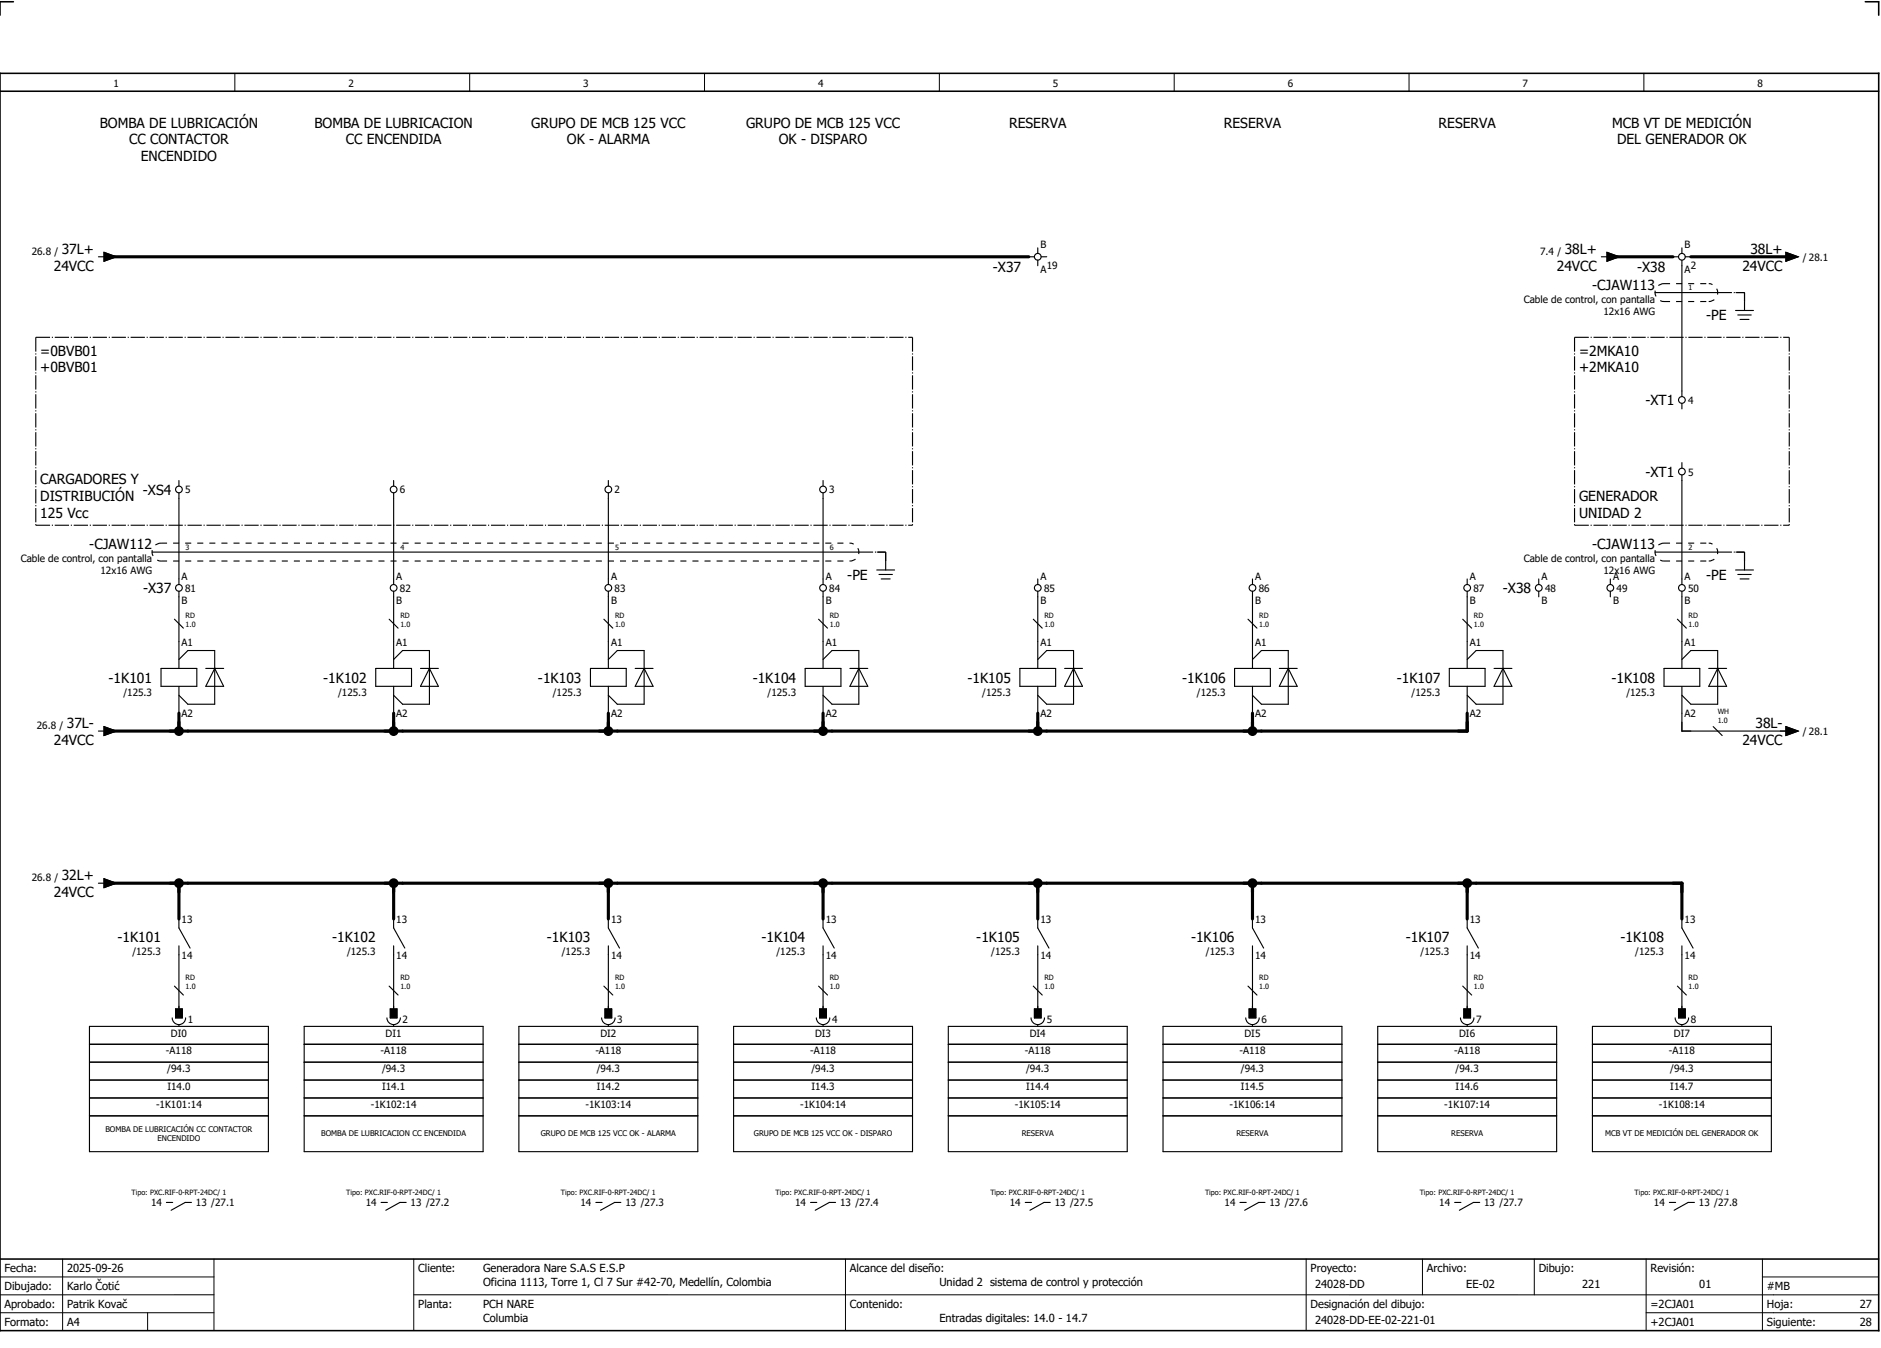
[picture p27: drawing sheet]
<svg xmlns="http://www.w3.org/2000/svg" width="421mm" height="301mm" viewBox="0 0 421 301" stroke-linecap="round" stroke-linejoin="round" font-family="sans-serif">
<defs><g id="words">
<g font-size="3.1">
<text x="22.3" y="28.5">BOMBA DE LUBRICACIÓN</text>
<text x="70.3" y="28.5">BOMBA DE LUBRICACION</text>
<text x="118.8" y="28.5">GRUPO DE MCB 125 VCC</text>
<text x="166.8" y="28.5">GRUPO DE MCB 125 VCC</text>
<text x="225.6" y="28.5">RESERVA</text>
<text x="273.6" y="28.5">RESERVA</text>
<text x="321.6" y="28.5">RESERVA</text>
<text x="360.4" y="28.5">MCB VT DE MEDICIÓN</text>
<text x="28.8" y="32.3">CC CONTACTOR</text>
<text x="77.3" y="32.3">CC ENCENDIDA</text>
<text x="126.7" y="32.3">OK - ALARMA</text>
<text x="174.1" y="32.3">OK - DISPARO</text>
<text x="361.5" y="32.3">DEL GENERADOR OK</text>
<text x="31.5" y="36">ENCENDIDO</text>
<text x="13.8" y="56.8">37L+</text>
<text x="349.8" y="56.8">38L+</text>
<text x="391.3" y="56.8">38L+</text>
<text x="12" y="60.5">24VCC</text>
<text x="222" y="60.7">-X37</text>
<text x="348" y="60.5">24VCC</text>
<text x="356" y="64.8">-CJAW113</text>
<text x="366" y="60.7">-X38</text>
<text x="389.5" y="60.5">24VCC</text>
<text x="381.4" y="71.6">-PE</text>
<text x="9" y="79.5">=0BVB01</text>
<text x="9" y="83.3">+0BVB01</text>
<text x="353" y="79.5">=2MKA10</text>
<text x="353" y="83.3">+2MKA10</text>
<text x="367.9" y="90.6">-XT1</text>
<text x="367.9" y="106.6">-XT1</text>
<text x="9" y="108.3">CARGADORES Y</text>
<text x="9" y="112">DISTRIBUCIÓN</text>
<text x="32" y="110.6">-XS4</text>
<text x="353" y="112">GENERADOR</text>
<text x="9" y="115.8">125 Vcc</text>
<text x="353" y="115.8">UNIDAD 2</text>
<text x="20" y="122.8">-CJAW112</text>
<text x="356" y="122.8">-CJAW113</text>
<text x="189.4" y="129.6">-PE</text>
<text x="381.4" y="129.6">-PE</text>
<text x="32" y="132.6">-X37</text>
<text x="336" y="132.6">-X38</text>
<text x="24.3" y="152.6">-1K101</text>
<text x="72.3" y="152.6">-1K102</text>
<text x="120.3" y="152.6">-1K103</text>
<text x="168.3" y="152.6">-1K104</text>
<text x="216.3" y="152.6">-1K105</text>
<text x="264.3" y="152.6">-1K106</text>
<text x="312.3" y="152.6">-1K107</text>
<text x="360.3" y="152.6">-1K108</text>
<text x="12" y="166.5">24VCC</text>
<text x="14.9" y="162.8">37L-</text>
<text x="389.5" y="166.5">24VCC</text>
<text x="392.4" y="162.8">38L-</text>
<text x="13.8" y="196.8">32L+</text>
<text x="12" y="200.5">24VCC</text>
<text x="26.3" y="210.6">-1K101</text>
<text x="74.3" y="210.6">-1K102</text>
<text x="122.3" y="210.6">-1K103</text>
<text x="170.3" y="210.6">-1K104</text>
<text x="218.3" y="210.6">-1K105</text>
<text x="266.3" y="210.6">-1K106</text>
<text x="314.3" y="210.6">-1K107</text>
<text x="362.3" y="210.6">-1K108</text>
</g>
<g font-size="2.5">
<text x="1" y="284.4">Fecha:</text>
<text x="15" y="284.4">2025-09-26</text>
<text x="93.5" y="284.4">Cliente:</text>
<text x="108" y="284.4">Generadora Nare S.A.S E.S.P</text>
<text x="108" y="287.4">Oficina 1113, Torre 1, Cl 7 Sur #42-70, Medellín, Colombia</text>
<text x="190" y="284.4">Alcance del diseño:</text>
<text x="210" y="287.4">Unidad 2 sistema de control y protección</text>
<text x="293" y="284.4">Proyecto:</text>
<text x="294" y="287.9">24028-DD</text>
<text x="319" y="284.4">Archivo:</text>
<text x="327.8" y="287.9">EE-02</text>
<text x="344" y="284.4">Dibujo:</text>
<text x="353.7" y="287.9">221</text>
<text x="369" y="284.4">Revisión:</text>
<text x="379.9" y="287.9">01</text>
<text x="1" y="288.4">Dibujado:</text>
<text x="1" y="292.4">Aprobado:</text>
<text x="15" y="288.4">Karlo Čotić</text>
<text x="15" y="292.4">Patrik Kovač</text>
<text x="93.5" y="292.4">Planta:</text>
<text x="108" y="292.4">PCH NARE</text>
<text x="190" y="292.4">Contenido:</text>
<text x="293" y="292.4">Designación del dibujo:</text>
<text x="369" y="292.4">=2CJA01</text>
<text x="395" y="292.4">Hoja:</text>
<text x="395" y="288.4">#MB</text>
<text x="415.8" y="292.4">27</text>
<text x="1" y="296.4">Formato:</text>
<text x="15" y="296.4">A4</text>
<text x="108" y="295.4">Columbia</text>
<text x="210" y="295.4">Entradas digitales: 14.0 - 14.7</text>
<text x="294" y="295.9">24028-DD-EE-02-221-01</text>
<text x="369" y="296.4">+2CJA01</text>
<text x="395" y="296.4">Siguiente:</text>
<text x="415.8" y="296.4">28</text>
</g>
<g font-size="2.2">
<text x="25.4" y="19.4">1</text>
<text x="77.9" y="19.4">2</text>
<text x="130.4" y="19.4">3</text>
<text x="182.9" y="19.4">4</text>
<text x="235.4" y="19.4">5</text>
<text x="287.9" y="19.4">6</text>
<text x="340.4" y="19.4">7</text>
<text x="392.9" y="19.4">8</text>
<text x="7.1" y="56.9">26.8 /</text>
<text x="232.6" y="55.5">B</text>
<text x="344.3" y="56.9">7.4 /</text>
<text x="376.6" y="55.5">B</text>
<text x="403" y="58.3">/ 28.1</text>
<text x="232.6" y="61">A</text>
<text x="234" y="60">19</text>
<text x="376.6" y="61">A</text>
<text x="378" y="60">2</text>
<text x="340.6" y="67.6">Cable de control, con pantalla</text>
<text x="358.5" y="70.3">12x16 AWG</text>
<text x="377.4" y="90.3">4</text>
<text x="377.4" y="106.3">5</text>
<text x="41.4" y="110.3">5</text>
<text x="89.4" y="110.3">6</text>
<text x="137.4" y="110.3">2</text>
<text x="185.4" y="110.3">3</text>
<text x="4.6" y="125.6">Cable de control, con pantalla</text>
<text x="340.6" y="125.6">Cable de control, con pantalla</text>
<text x="22.5" y="128.3">12x16 AWG</text>
<text x="40.6" y="129.5">A</text>
<text x="88.6" y="129.5">A</text>
<text x="136.6" y="129.5">A</text>
<text x="184.6" y="129.5">A</text>
<text x="232.6" y="129.5">A</text>
<text x="280.6" y="129.5">A</text>
<text x="328.6" y="129.5">A</text>
<text x="344.6" y="129.5">A</text>
<text x="358.5" y="128.3">12x16 AWG</text>
<text x="360.6" y="129.5">A</text>
<text x="376.6" y="129.5">A</text>
<text x="40.6" y="135">B</text>
<text x="41.4" y="132.3">81</text>
<text x="88.6" y="135">B</text>
<text x="89.4" y="132.3">82</text>
<text x="136.6" y="135">B</text>
<text x="137.4" y="132.3">83</text>
<text x="184.6" y="135">B</text>
<text x="185.4" y="132.3">84</text>
<text x="232.6" y="135">B</text>
<text x="233.4" y="132.3">85</text>
<text x="280.6" y="135">B</text>
<text x="281.4" y="132.3">86</text>
<text x="328.6" y="135">B</text>
<text x="329.4" y="132.3">87</text>
<text x="344.6" y="135">B</text>
<text x="345.4" y="132.3">48</text>
<text x="360.6" y="135">B</text>
<text x="361.4" y="132.3">49</text>
<text x="376.6" y="135">B</text>
<text x="377.4" y="132.3">50</text>
<text x="40.6" y="144.3">A1</text>
<text x="88.6" y="144.3">A1</text>
<text x="136.6" y="144.3">A1</text>
<text x="184.6" y="144.3">A1</text>
<text x="232.6" y="144.3">A1</text>
<text x="280.6" y="144.3">A1</text>
<text x="328.6" y="144.3">A1</text>
<text x="376.6" y="144.3">A1</text>
<text x="27.6" y="155.5">/125.3</text>
<text x="75.6" y="155.5">/125.3</text>
<text x="123.6" y="155.5">/125.3</text>
<text x="171.6" y="155.5">/125.3</text>
<text x="219.6" y="155.5">/125.3</text>
<text x="267.6" y="155.5">/125.3</text>
<text x="315.6" y="155.5">/125.3</text>
<text x="363.6" y="155.5">/125.3</text>
<text x="40.6" y="160.2">A2</text>
<text x="88.6" y="160.2">A2</text>
<text x="136.6" y="160.2">A2</text>
<text x="184.6" y="160.2">A2</text>
<text x="232.6" y="160.2">A2</text>
<text x="280.6" y="160.2">A2</text>
<text x="328.6" y="160.2">A2</text>
<text x="376.6" y="160.2">A2</text>
<text x="8.2" y="162.9">26.8 /</text>
<text x="403" y="164.3">/ 28.1</text>
<text x="7.1" y="196.9">26.8 /</text>
<text x="40.6" y="206.3">13</text>
<text x="88.6" y="206.3">13</text>
<text x="136.6" y="206.3">13</text>
<text x="184.6" y="206.3">13</text>
<text x="232.6" y="206.3">13</text>
<text x="280.6" y="206.3">13</text>
<text x="328.6" y="206.3">13</text>
<text x="376.6" y="206.3">13</text>
<text x="29.6" y="213.5">/125.3</text>
<text x="40.6" y="214.2">14</text>
<text x="77.6" y="213.5">/125.3</text>
<text x="88.6" y="214.2">14</text>
<text x="125.6" y="213.5">/125.3</text>
<text x="136.6" y="214.2">14</text>
<text x="173.6" y="213.5">/125.3</text>
<text x="184.6" y="214.2">14</text>
<text x="221.6" y="213.5">/125.3</text>
<text x="232.6" y="214.2">14</text>
<text x="269.6" y="213.5">/125.3</text>
<text x="280.6" y="214.2">14</text>
<text x="317.6" y="213.5">/125.3</text>
<text x="328.6" y="214.2">14</text>
<text x="365.6" y="213.5">/125.3</text>
<text x="376.6" y="214.2">14</text>
<text x="38.2" y="231.8">DI0</text>
<text x="42" y="228.7">1</text>
<text x="86.2" y="231.8">DI1</text>
<text x="90" y="228.7">2</text>
<text x="134.2" y="231.8">DI2</text>
<text x="138" y="228.7">3</text>
<text x="182.2" y="231.8">DI3</text>
<text x="186" y="228.7">4</text>
<text x="230.2" y="231.8">DI4</text>
<text x="234" y="228.7">5</text>
<text x="278.2" y="231.8">DI5</text>
<text x="282" y="228.7">6</text>
<text x="326.2" y="231.8">DI6</text>
<text x="330" y="228.7">7</text>
<text x="374.2" y="231.8">DI7</text>
<text x="378" y="228.7">8</text>
<text x="37.1" y="235.6">-A118</text>
<text x="37.4" y="239.6">/94.3</text>
<text x="85.1" y="235.6">-A118</text>
<text x="85.4" y="239.6">/94.3</text>
<text x="133.1" y="235.6">-A118</text>
<text x="133.4" y="239.6">/94.3</text>
<text x="181.1" y="235.6">-A118</text>
<text x="181.4" y="239.6">/94.3</text>
<text x="229.1" y="235.6">-A118</text>
<text x="229.4" y="239.6">/94.3</text>
<text x="277.1" y="235.6">-A118</text>
<text x="277.4" y="239.6">/94.3</text>
<text x="325.1" y="235.6">-A118</text>
<text x="325.4" y="239.6">/94.3</text>
<text x="373.1" y="235.6">-A118</text>
<text x="373.4" y="239.6">/94.3</text>
<text x="37.4" y="243.6">I14.0</text>
<text x="85.4" y="243.6">I14.1</text>
<text x="133.4" y="243.6">I14.2</text>
<text x="181.4" y="243.6">I14.3</text>
<text x="229.4" y="243.6">I14.4</text>
<text x="277.4" y="243.6">I14.5</text>
<text x="325.4" y="243.6">I14.6</text>
<text x="373.4" y="243.6">I14.7</text>
<text x="34.9" y="247.6">-1K101:14</text>
<text x="82.9" y="247.6">-1K102:14</text>
<text x="130.9" y="247.6">-1K103:14</text>
<text x="178.9" y="247.6">-1K104:14</text>
<text x="226.9" y="247.6">-1K105:14</text>
<text x="274.9" y="247.6">-1K106:14</text>
<text x="322.9" y="247.6">-1K107:14</text>
<text x="370.9" y="247.6">-1K108:14</text>
<text x="33.8" y="269.6">14</text>
<text x="43.8" y="269.6">13 /27.1</text>
<text x="81.8" y="269.6">14</text>
<text x="91.8" y="269.6">13 /27.2</text>
<text x="129.8" y="269.6">14</text>
<text x="139.8" y="269.6">13 /27.3</text>
<text x="177.8" y="269.6">14</text>
<text x="187.8" y="269.6">13 /27.4</text>
<text x="225.8" y="269.6">14</text>
<text x="235.8" y="269.6">13 /27.5</text>
<text x="273.8" y="269.6">14</text>
<text x="283.8" y="269.6">13 /27.6</text>
<text x="321.8" y="269.6">14</text>
<text x="331.8" y="269.6">13 /27.7</text>
<text x="369.8" y="269.6">14</text>
<text x="379.8" y="269.6">13 /27.8</text>
</g>
<g font-size="1.7">
<text x="23.6" y="252.9">BOMBA DE LUBRICACIÓN CC CONTACTOR</text>
<text x="35.2" y="255">ENCENDIDO</text>
<text x="71.8" y="254">BOMBA DE LUBRICACION CC ENCENDIDA</text>
<text x="120.9" y="254">GRUPO DE MCB 125 VCC OK - ALARMA</text>
<text x="168.5" y="254">GRUPO DE MCB 125 VCC OK - DISPARO</text>
<text x="228.4" y="254">RESERVA</text>
<text x="276.4" y="254">RESERVA</text>
<text x="324.4" y="254">RESERVA</text>
<text x="358.9" y="254">MCB VT DE MEDICIÓN DEL GENERADOR OK</text>
</g>
<g font-size="1.6">
<text x="377.5" y="64.9">1</text>
<text x="41.5" y="122.9">3</text>
<text x="89.5" y="122.9">4</text>
<text x="137.5" y="122.9">5</text>
<text x="185.5" y="122.9">6</text>
<text x="377.5" y="122.9">2</text>
<text x="41.5" y="140">1.0</text>
<text x="41.5" y="138.1">RD</text>
<text x="89.5" y="140">1.0</text>
<text x="89.5" y="138.1">RD</text>
<text x="137.5" y="140">1.0</text>
<text x="137.5" y="138.1">RD</text>
<text x="185.5" y="140">1.0</text>
<text x="185.5" y="138.1">RD</text>
<text x="233.5" y="140">1.0</text>
<text x="233.5" y="138.1">RD</text>
<text x="281.5" y="140">1.0</text>
<text x="281.5" y="138.1">RD</text>
<text x="329.5" y="140">1.0</text>
<text x="329.5" y="138.1">RD</text>
<text x="377.5" y="140">1.0</text>
<text x="377.5" y="138.1">RD</text>
<text x="384" y="161.6">1.0</text>
<text x="384" y="159.6">WH</text>
<text x="41.5" y="221.1">1.0</text>
<text x="41.5" y="219.1">RD</text>
<text x="89.5" y="221.1">1.0</text>
<text x="89.5" y="219.1">RD</text>
<text x="137.5" y="221.1">1.0</text>
<text x="137.5" y="219.1">RD</text>
<text x="185.5" y="221.1">1.0</text>
<text x="185.5" y="219.1">RD</text>
<text x="233.5" y="221.1">1.0</text>
<text x="233.5" y="219.1">RD</text>
<text x="281.5" y="221.1">1.0</text>
<text x="281.5" y="219.1">RD</text>
<text x="329.5" y="221.1">1.0</text>
<text x="329.5" y="219.1">RD</text>
<text x="377.5" y="221.1">1.0</text>
<text x="377.5" y="219.1">RD</text>
<text x="29.4" y="267.1">Tipo: PXC.RIF-0-RPT-24DC/ 1</text>
<text x="77.4" y="267.1">Tipo: PXC.RIF-0-RPT-24DC/ 1</text>
<text x="125.4" y="267.1">Tipo: PXC.RIF-0-RPT-24DC/ 1</text>
<text x="173.4" y="267.1">Tipo: PXC.RIF-0-RPT-24DC/ 1</text>
<text x="221.4" y="267.1">Tipo: PXC.RIF-0-RPT-24DC/ 1</text>
<text x="269.4" y="267.1">Tipo: PXC.RIF-0-RPT-24DC/ 1</text>
<text x="317.4" y="267.1">Tipo: PXC.RIF-0-RPT-24DC/ 1</text>
<text x="365.4" y="267.1">Tipo: PXC.RIF-0-RPT-24DC/ 1</text>
</g>
</g></defs>
<path d="M0 16.4h420v281h-420zM3 .4h-3v3M417 .4h3v3M0 20.4h420M0 281.4h420" fill="none" stroke="#000" stroke-width=".35"/>
<g fill="none" stroke="#000" stroke-width=".22">
<path d="M52.5 16.4v4M105 16.4v4M157.5 16.4v4M210 16.4v4M262.5 16.4v4M315 16.4v4M367.5 16.4v4M0 285.4h47.8M0 293.4h47.8M14 281.4v16M33 293.4v4M47.8 281.4v16"/>
<path d="M47.8 289.4h-47.8M92.5 281.4v16M92.5 289.4h327.5M189 281.4v16M292 281.4v15.8M318 281.4v8M343 281.4v8M368 281.4v15.8M368 293.4h52M394 285.4h26M394 281.4v15.8"/>
</g>
<g fill="none" stroke="#000" stroke-width=".7">
<path d="M24 57.4h206M360 57.4h14M378 57.4h22M40 159.4v4M88 159.4v4M136 159.4v4M184 159.4v4M232 159.4v4M280 159.4v4M328 159.4v4h-304M24 197.4h352v8M40 197.4v8"/>
<path d="M88 197.4v8M136 197.4v8M184 197.4v8M232 197.4v8M280 197.4v8M328 197.4v8"/>
</g>
<g fill="none" stroke="#000" stroke-width=".25" stroke-dasharray="3.2 .4 .3 .4" stroke-linecap="butt">
<path d="M8 75.4h196M8 75.4v42M204 75.4v42M352 75.4h48M352 75.4v42M384 65.4h6M388 65.4h2M390 65.4v2M400 75.4v42M8 117.4h196M352 117.4h48M192 123.4h6"/>
<path d="M196 123.4h2M198 123.4v2M384 123.4h6M388 123.4h2M390 123.4v2"/>
</g>
<g fill="none" stroke="#000" stroke-width=".25">
<path d="M22 57.4h1.2M23.2 56.4l2.8 1-2.8 1zM230 57.4h1.3M232 55.4v1.2M232 58.1v1.3M232.8 57.4h1.2M358 57.4h1.3M359.3 56.4l2.7 1-2.7 1zM374 57.4h1.2M376 55.4v1.2M376 58.1v30.5M376.7 57.4h1.3"/>
<path d="M398 57.4h1.2M399.2 56.4l2.8 1-2.8 1zM370 65.4h14M388 69.4h4M388.5 70.4h3M389 71.4h2M390 67.4v2M376 90.1v1.3M40 107.4v1.2M40 110.1v20.5M88 107.4v1.2M88 110.1v20.5"/>
<path d="M136 107.4v1.2M136 110.1v20.5M184 107.4v1.2M184 110.1v20.5M376 103.4v1.2M376 106.1v24.5M34 123.4h158M39 138.4l2 2M40 132.1v17.3M87 138.4l2 2M88 132.1v17.3M135 138.4l2 2"/>
<path d="M136 132.1v17.3M183 138.4l2 2M184 132.1v17.3M196 127.4h4M196.5 128.4h3M197 129.4h2M198 125.4v2M231 138.4l2 2M232 129.4v1.2M232 132.1v17.3M279 138.4l2 2M280 129.4v1.2"/>
<path d="M280 132.1v17.3M327 138.4l2 2M328 129.4v1.2M328 132.1v17.3M344 129.4v1.2M344 132.1v1.3M360 129.4v1.2M360 132.1v1.3M370 123.4h14M375 138.4l2 2M376 132.1v17.3M388 127.4h4"/>
<path d="M388.5 128.4h3M389 129.4h2M390 125.4v2M36 149.4h8v4h-8zM40 153.4v6M40 147.4l2-2h6v12h-6l-2-2M46 149.4h4M48 149.4h.1M48 149.4l2 4h-4zM84 149.4h8v4h-8zM88 153.4v6M88 147.4l2-2h6v12h-6l-2-2"/>
<path d="M94 149.4h4M96 149.4h.1M96 149.4l2 4h-4zM132 149.4h8v4h-8zM136 153.4v6M136 147.4l2-2h6v12h-6l-2-2M142 149.4h4M144 149.4h.1M144 149.4l2 4h-4zM180 149.4h8v4h-8zM184 153.4v6M184 147.4l2-2h6v12h-6l-2-2"/>
<path d="M190 149.4h4M192 149.4h.1M192 149.4l2 4h-4zM228 149.4h8v4h-8zM232 153.4v6M232 147.4l2-2h6v12h-6l-2-2M238 149.4h4M240 149.4h.1M240 149.4l2 4h-4zM276 149.4h8v4h-8zM280 153.4v6M280 147.4l2-2h6v12h-6l-2-2"/>
<path d="M286 149.4h4M288 149.4h.1M288 149.4l2 4h-4zM324 149.4h8v4h-8zM328 153.4v6M328 147.4l2-2h6v12h-6l-2-2M334 149.4h4M336 149.4h.1M336 149.4l2 4h-4zM372 149.4h8v4h-8zM376 153.4v10h24M376 147.4l2-2h6v12h-6l-2-2"/>
<path d="M382 149.4h4M384 149.4h.1M384 149.4l2 4h-4zM22 163.4h1.2M23.2 162.4l2.8 1-2.8 1zM383 162.4l2 2M399.2 162.4l2.8 1-2.8 1zM22 197.4h1.2M23.2 196.4l2.8 1-2.8 1zM40 205.4v2l2.5 4.5M40 211.4v14M88 205.4v2l2.5 4.5"/>
<path d="M88 211.4v14M136 205.4v2l2.5 4.5M136 211.4v14M184 205.4v2l2.5 4.5M184 211.4v14M232 205.4v2l2.5 4.5M232 211.4v14M280 205.4v2l2.5 4.5M280 211.4v14M328 205.4v2l2.5 4.5M328 211.4v14M376 205.4v2l2.5 4.5"/>
<path d="M376 211.4v14M20 237.4h40M20 229.4h40v28h-40zM20 233.4h40M38.5 227.5a1.5 1.5 0 0 0 1.5 1.5 1.5 1.5 0 0 0 1.5-1.5M39 220.4l2 2M39.3 225.5h1.5v2h-1.5zM40 229.1v.3M68 237.4h40M68 233.4h40M68 229.4h40v28h-40zM86.5 227.5a1.5 1.5 0 0 0 1.5 1.5 1.5 1.5 0 0 0 1.5-1.5"/>
<path d="M87 220.4l2 2M87.3 225.5h1.5v2h-1.5zM88 229.1v.3M116 237.4h40M116 233.4h40M116 229.4h40v28h-40zM134.5 227.5a1.5 1.5 0 0 0 1.5 1.5 1.5 1.5 0 0 0 1.5-1.5M135 220.4l2 2M135.3 225.5h1.5v2h-1.5zM136 229.1v.3M164 237.4h40M164 233.4h40"/>
<path d="M164 229.4h40v28h-40zM182.5 227.5a1.5 1.5 0 0 0 1.5 1.5 1.5 1.5 0 0 0 1.5-1.5M183 220.4l2 2M183.3 225.5h1.5v2h-1.5zM184 229.1v.3M212 237.4h40M212 233.4h40M212 229.4h40v28h-40zM230.5 227.5a1.5 1.5 0 0 0 1.5 1.5 1.5 1.5 0 0 0 1.5-1.5M231 220.4l2 2M231.3 225.5h1.5v2h-1.5zM232 229.1v.3"/>
<path d="M260 237.4h40M260 233.4h40M260 229.4h40v28h-40zM278.5 227.5a1.5 1.5 0 0 0 1.5 1.5 1.5 1.5 0 0 0 1.5-1.5M279 220.4l2 2M279.3 225.5h1.5v2h-1.5zM280 229.1v.3M308 237.4h40M308 233.4h40M308 229.4h40v28h-40zM326.5 227.5a1.5 1.5 0 0 0 1.5 1.5 1.5 1.5 0 0 0 1.5-1.5M327 220.4l2 2"/>
<path d="M327.3 225.5h1.5v2h-1.5zM328 229.1v.3M356 237.4h40M356 233.4h40M356 229.4h40v28h-40zM374.5 227.5a1.5 1.5 0 0 0 1.5 1.5 1.5 1.5 0 0 0 1.5-1.5M375 220.4l2 2M375.2 225.5h1.5v2h-1.5zM376 229.1v.3M20 249.4h40M20 245.4h40M20 241.4h40"/>
<path d="M68 249.4h40M68 245.4h40M68 241.4h40M116 249.4h40M116 245.4h40M116 241.4h40M164 249.4h40M164 245.4h40M164 241.4h40M212 249.4h40M212 245.4h40M212 241.4h40"/>
<path d="M260 249.4h40M260 245.4h40M260 241.4h40M308 249.4h40M308 245.4h40M308 241.4h40M356 249.4h40M356 245.4h40M356 241.4h40M37.2 268.7h1.4M42.8 268.7h-1.4l-3.1 1.8M85.2 268.7h1.4"/>
<path d="M90.8 268.7h-1.4l-3.1 1.8M133.2 268.7h1.4M138.8 268.7h-1.4l-3.1 1.8M181.2 268.7h1.4M186.8 268.7h-1.4l-3.1 1.8M229.2 268.7h1.4M234.8 268.7h-1.4l-3.1 1.8M277.2 268.7h1.4M282.8 268.7h-1.4l-3.1 1.8M325.2 268.7h1.4M330.8 268.7h-1.4l-3.1 1.8M373.2 268.7h1.4"/>
<path d="M378.8 268.7h-1.4l-3.1 1.8"/>
<circle cx="232" cy="57.4" r=".75"/>
<circle cx="376" cy="57.4" r=".75"/>
<circle cx="376" cy="89.4" r=".75"/>
<circle cx="40" cy="109.4" r=".75"/>
<circle cx="88" cy="109.4" r=".75"/>
<circle cx="136" cy="109.4" r=".75"/>
<circle cx="184" cy="109.4" r=".75"/>
<circle cx="376" cy="105.4" r=".75"/>
<circle cx="40" cy="131.4" r=".75"/>
<circle cx="88" cy="131.4" r=".75"/>
<circle cx="136" cy="131.4" r=".75"/>
<circle cx="184" cy="131.4" r=".75"/>
<circle cx="232" cy="131.4" r=".75"/>
<circle cx="280" cy="131.4" r=".75"/>
<circle cx="328" cy="131.4" r=".75"/>
<circle cx="344" cy="131.4" r=".75"/>
<circle cx="360" cy="131.4" r=".75"/>
<circle cx="376" cy="131.4" r=".75"/>
</g>
<g fill="#000">
<circle cx="40" cy="163.4" r="1.1"/>
<circle cx="88" cy="163.4" r="1.1"/>
<circle cx="136" cy="163.4" r="1.1"/>
<circle cx="184" cy="163.4" r="1.1"/>
<circle cx="232" cy="163.4" r="1.1"/>
<circle cx="280" cy="163.4" r="1.1"/>
<circle cx="40" cy="197.4" r="1.1"/>
<circle cx="88" cy="197.4" r="1.1"/>
<circle cx="136" cy="197.4" r="1.1"/>
<circle cx="184" cy="197.4" r="1.1"/>
<circle cx="232" cy="197.4" r="1.1"/>
<circle cx="280" cy="197.4" r="1.1"/>
<circle cx="328" cy="197.4" r="1.1"/>
</g>
<g fill="#000" stroke="#000" stroke-width=".22">
<path d="M23.2 56.4l2.8 1-2.8 1zM359.3 56.4l2.7 1-2.7 1zM399.2 56.4l2.8 1-2.8 1zM23.2 162.4l2.8 1-2.8 1zM399.2 162.4l2.8 1-2.8 1zM23.2 196.4l2.8 1-2.8 1zM39.3 225.5h1.5v2h-1.5zM87.3 225.5h1.5v2h-1.5zM135.3 225.5h1.5v2h-1.5zM183.3 225.5h1.5v2h-1.5zM231.3 225.5h1.5v2h-1.5zM279.3 225.5h1.5v2h-1.5z"/>
<path d="M327.3 225.5h1.5v2h-1.5zM375.2 225.5h1.5v2h-1.5z"/>
</g>
<path d="M372 67.4h10M372 63.4h10M372 63.4a2 2 0 0 0-2 2 2 2 0 0 0 2 2M382 67.4a2 2 0 0 0 2-2 2 2 0 0 0-2-2M36 125.4h154M36 121.4h154M36 121.4a2 2 0 0 0-2 2 2 2 0 0 0 2 2M190 125.4a2 2 0 0 0 2-2 2 2 0 0 0-2-2M372 125.4h10M372 121.4h10M372 121.4a2 2 0 0 0-2 2 2 2 0 0 0 2 2M382 125.4a2 2 0 0 0 2-2 2 2 0 0 0-2-2" fill="none" stroke="#000" stroke-width=".25" stroke-dasharray="1.4 1.4" stroke-linecap="butt"/>
<use href="#words"/>
</svg>
